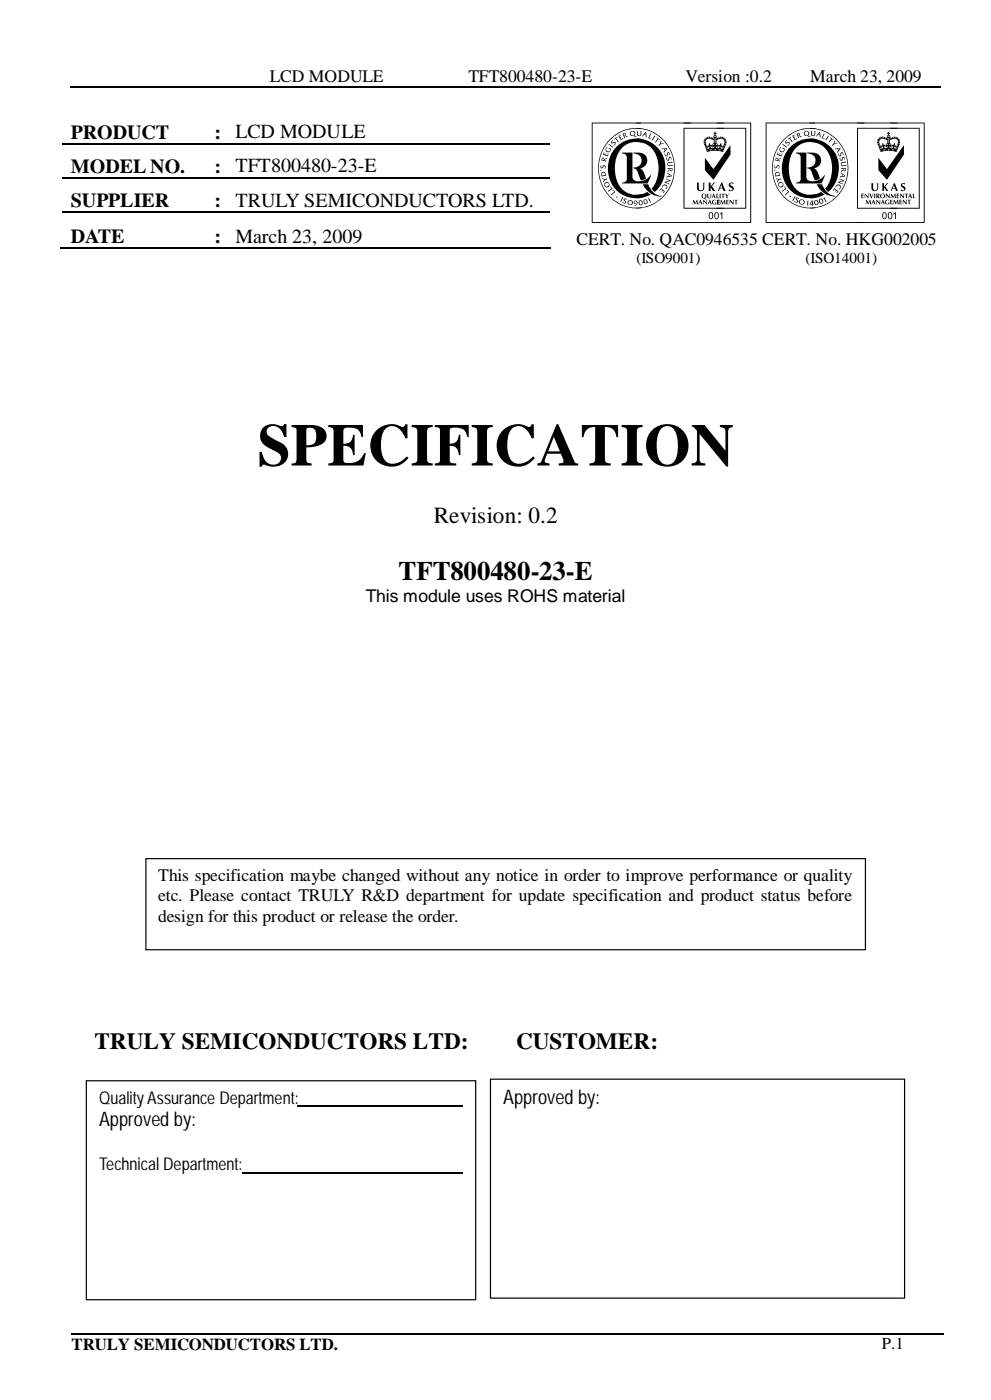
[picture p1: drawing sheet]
<svg xmlns="http://www.w3.org/2000/svg" width="210mm" height="297mm" viewBox="0 0 210 297" stroke-linecap="round" stroke-linejoin="round" font-family="sans-serif">
<defs><g id="words">
<text font-size="22.9" x="125.2" y="47.3">abcdefabcdef</text>
<text font-size="12.7" x="54.5" y="98.7">SPECIFICATION</text>
<text font-size="5.7" x="84.4" y="122.9">TFT800480-23-E</text>
<g font-size="4.9">
<text x="91.9" y="110.8">Revision: 0.2</text>
<text x="20" y="222.3">TRULY SEMICONDUCTORS LTD:</text>
<text x="109.3" y="222.3">CUSTOMER:</text>
</g>
<g font-size="4.2">
<text x="15" y="29.4">PRODUCT</text>
<text x="45.5" y="29.4">:</text>
<text x="49.9" y="29.3">LCD MODULE</text>
<text x="15" y="36.6">MODEL NO.</text>
<text x="45.5" y="36.6">:</text>
<text x="49.9" y="36.5">TFT800480-23-E</text>
<text x="15" y="43.9">SUPPLIER</text>
<text x="45.5" y="43.9">:</text>
<text x="49.9" y="43.8">TRULY SEMICONDUCTORS LTD.</text>
<text x="15" y="51.6">DATE</text>
<text x="45.5" y="51.6">:</text>
<text x="49.9" y="51.5">March 23, 2009</text>
<text x="21" y="238.6">Approvedby:</text>
<text x="106.6" y="234">Approvedby:</text>
</g>
<g font-size="3.7">
<text x="57.1" y="17.5">LCD MODULE</text>
<text x="99.2" y="17.5">TFT800480-23-E</text>
<text x="145.2" y="17.5">Version :0.2</text>
<text x="171.6" y="17.5">March 23, 2009</text>
<text x="122.1" y="51.8">CERT. No. QAC0946535 CERT. No. HKG002005</text>
<text x="77.5" y="127.6">This module uses ROHS material</text>
<text x="33.5" y="186.7">This specification maybe changed without any notice in order to improve performance or quality</text>
<text x="33.5" y="190.9">etc. Please contact TRULY R&amp;D department for update specification and product status before</text>
<text x="33.5" y="195.4">design for this product or release the order.</text>
<text x="21" y="233.9">QualityAssurance Department:</text>
<text x="21" y="248">Technical Department:</text>
</g>
<g font-size="3.6">
<text x="15.2" y="286">TRULY SEMICONDUCTORS LTD.</text>
<text x="186.8" y="285.9">P.1</text>
</g>
<g font-size="3.2">
<text x="134.8" y="55.7">(ISO9001)</text>
<text x="170.6" y="55.7">(ISO14001)</text>
</g>
</g></defs>
<g fill="none" stroke="#000" stroke-width=".25">
<path d="M14.9 18.3h184.4M13.1 30.5h30.3M13.1 37.7h30.3M43.7 30.5h4.1M43.7 37.7h4.1M48.1 30.5h68.3M48.1 37.7h68.3M12.9 52.6h103.7M13.1 45h30.3M43.7 45h4.1M48.1 45h68.3M15.2 282.7h162.8"/>
<path d="M178.2 282.7h21.8"/>
</g>
<g fill="#000">
<path d="M56.9 18.2h.2v.3h-.2zM87.9 18.2h.2v.3h-.2zM144.9 18.2h.3v.3h-.3zM167.3 18.2h.3v.3h-.3zM43.4 30.3h.3v.3h-.3zM43.4 37.6h.3v.3h-.3zM47.8 30.3h.3v.3h-.3zM47.8 37.6h.3v.3h-.3zM43.3 52.5h.3v.3h-.3zM43.4 44.9h.3v.2h-.3zM47.8 52.5h.2v.3h-.2zM47.8 44.9h.3v.2h-.3z"/>
<path d="M178 282.5h.2v.3h-.2z"/>
</g>
<path d="M119.4 21.7h82.5v36.3h-82.5z" fill="#fff"/>
<path d="M119.4 21.7h82.5v36.3h-82.5z" fill="none" stroke="#fff" stroke-width=".25"/>
<path d="M18.3 229h82.5v46.4h-82.5z" fill="#fff"/>
<path d="M18.3 229h82.5v46.4h-82.5z" fill="none" stroke="#000" stroke-width=".25"/>
<path d="M63.1 234.5h34.9M51.3 248.6h46.7" fill="none" stroke="#000" stroke-width=".34"/>
<path d="M103.9 228.7h87.7v46.4h-87.7z" fill="#fff"/>
<path d="M103.9 228.7h87.7v46.4h-87.7z" fill="none" stroke="#000" stroke-width=".25"/>
<path d="M30.9 182h152.4v19.3h-152.4z" fill="#fff"/>
<path d="M30.9 182h152.4v19.3h-152.4z" fill="none" stroke="#000" stroke-width=".25"/>
<use href="#words"/>
</svg>
